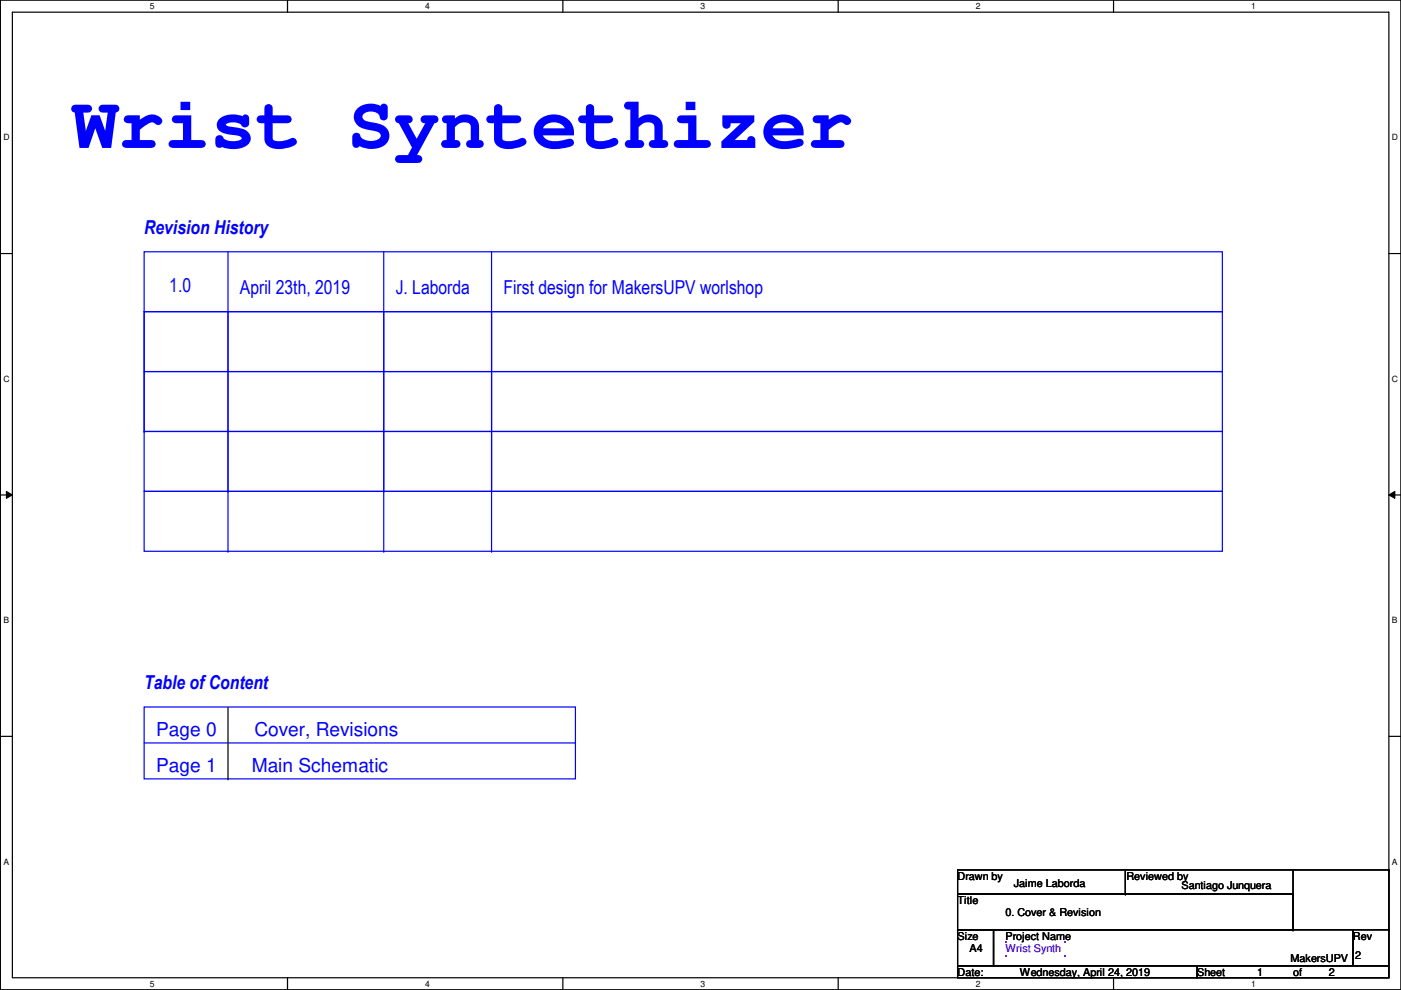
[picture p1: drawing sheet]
<svg xmlns="http://www.w3.org/2000/svg" width="297mm" height="210mm" viewBox="0 0 297 210" stroke-linecap="round" stroke-linejoin="round" font-family="sans-serif">
<defs><g id="words">
<text font-size="16.3" fill="#00f" x="15.3" y="31.4">Wrist Syntethizer</text>
<g font-size="4.1" fill="#00f">
<text x="30.6" y="49.5">Revision History</text>
<text x="35.9" y="62">1.0</text>
<text x="50.9" y="62.2">April 23th, 2019</text>
<text x="83.9" y="62.2">J. Laborda</text>
<text x="106.8" y="62.2">First design for MakersUPV worlshop</text>
<text x="30.6" y="146">Table of Content</text>
<text x="33.1" y="156.1">Page 0</text>
<text x="53.9" y="156.1">Cover, Revisions</text>
<text x="33.1" y="163.7">Page 1</text>
<text x="53.4" y="163.7">Main Schematic</text>
</g>
<g font-size="2.3">
<text x="203" y="191.6">Title</text>
<text x="203" y="186.5">Drawn by</text>
<text x="215" y="188">Jaime Laborda</text>
<text x="238.8" y="186.5">Reviewed by</text>
<text x="250.5" y="188.6">Santiago Junquera</text>
<text x="213.2" y="194.1">0. Cover &amp; Revision</text>
<text x="203" y="199.2">Size</text>
<text x="205.6" y="201.8">A4</text>
<text x="213.2" y="199.2">Project Name</text>
<text x="286.8" y="199.2">Rev</text>
<text x="287.4" y="203.3">2</text>
<text x="203" y="206.8">Date:</text>
<text x="216.2" y="206.8">Wednesday, April 24, 2019</text>
<text x="253.8" y="206.8">Sheet</text>
<text x="266.5" y="206.8">1</text>
<text x="273.6" y="204">MakersUPV</text>
<text x="274.1" y="206.8">of</text>
<text x="281.8" y="206.8">2</text>
</g>
<text font-size="2.3" fill="#f0f" x="213.2" y="201.8">Wrist Synth</text>
<g font-size="1.8">
<text x="31.8" y="1.9">5</text>
<text x="90.1" y="1.9">4</text>
<text x="148.5" y="1.9">3</text>
<text x="206.9" y="1.9">2</text>
<text x="265.3" y="1.9">1</text>
<text x=".7" y="29.8">D</text>
<text x="295.1" y="29.8">D</text>
<text x=".7" y="80.9">C</text>
<text x="295.1" y="80.9">C</text>
<text x=".7" y="132.1">B</text>
<text x="295.1" y="132.1">B</text>
<text x=".7" y="183.3">A</text>
<text x="295.1" y="183.3">A</text>
<text x="31.8" y="209.2">5</text>
<text x="90.1" y="209.2">4</text>
<text x="148.5" y="209.2">3</text>
<text x="206.9" y="209.2">2</text>
<text x="265.3" y="209.2">1</text>
</g>
</g></defs>
<path d="M.1 0h296.9v209.8h-296.9zM2.6 2.6h291.9v204.7h-291.9z" fill="none" stroke="#000" stroke-width=".25"/>
<g fill="#fff">
<path d="M31.8 .3h1v2h-1z"/>
<path d="M31.8 207.6h1v1.9h-1z"/>
</g>
<path d="M61 0v2.6M61 207.3v2.5" fill="none" stroke="#000" stroke-width=".25"/>
<g fill="#fff">
<path d="M90.1 .3h1v2h-1z"/>
<path d="M90.1 207.6h1v1.9h-1z"/>
</g>
<path d="M119.3 0v2.6M119.3 207.3v2.5" fill="none" stroke="#000" stroke-width=".25"/>
<g fill="#fff">
<path d="M148.5 .3h1v2h-1z"/>
<path d="M148.5 207.6h1v1.9h-1z"/>
</g>
<path d="M177.7 0v2.6M177.7 207.3v2.5" fill="none" stroke="#000" stroke-width=".25"/>
<g fill="#fff">
<path d="M206.9 .3h1v2h-1z"/>
<path d="M206.9 207.6h1v1.9h-1z"/>
</g>
<path d="M236.1 0v2.6M236.1 207.3v2.5" fill="none" stroke="#000" stroke-width=".25"/>
<g fill="#fff">
<path d="M265.3 .3h.9v2h-.9z"/>
<path d="M265.3 207.6h.9v1.9h-.9z"/>
<path d="M.7 28.2h1.3v1.9h-1.3z"/>
<path d="M295.1 28.2h1.3v1.9h-1.3z"/>
<path d="M.7 79.3h1.3v2h-1.3z"/>
<path d="M295.1 79.3h1.3v2h-1.3z"/>
</g>
<path d="M.1 53.8h2.5M294.5 53.8h2.5" fill="none" stroke="#000" stroke-width=".25"/>
<g fill="#fff">
<path d="M.7 130.5h1.2v2h-1.2z"/>
<path d="M295.1 130.5h1.2v2h-1.2z"/>
</g>
<path d="M.1 104.9h2.5M294.5 104.9h2.5" fill="none" stroke="#000" stroke-width=".25"/>
<path d="M1.4 104.2l1.2 .7-1.2 .8zM294.5 104.9l1.2-.7v1.5z" fill="#000"/>
<path d="M1.4 104.2l1.2 .7-1.2 .8zM294.5 104.9l1.2-.7v1.5z" fill="none" stroke="#000" stroke-width=".21"/>
<g fill="#fff">
<path d="M.7 181.7h1.2v2h-1.2z"/>
<path d="M295.1 181.7h1.2v2h-1.2z"/>
</g>
<g fill="none" stroke="#000" stroke-width=".25">
<path d="M.1 156.1h2.5M48.3 149.9v15.2M294.5 156.1h2.5M48.3 165.1h.1M203 184.4h71.1v5.1h-71.1zM203 189.5h71.1v7.6h-71.1zM203 197.1h7.6v7.7h-7.6zM210.6 197.1h76.2v7.7h-76.2zM238.6 189.5h.1M238.6 184.7v4.8M274.1 197.1h.1M274.1 189.5v7.6"/>
<path d="M274.1 184.4h20.4M286.8 197.1h7.7v7.7h-7.7zM294.5 184.4h.1M294.5 197.1h.1M294.5 184.4v12.7M203 204.8h50.8v2.5h-50.8zM253.8 204.8h40.7v2.5h-40.7z"/>
</g>
<g fill="none" stroke="#00f" stroke-width=".25">
<path d="M30.6 53.4h228.6v12.7h-228.6zM48.3 53.4v63.5M81.4 53.4v63.5M104.2 53.4v63.5M30.6 78.8h228.6v12.7h-228.6zM30.6 66.1h228.6v12.7h-228.6zM30.6 66.1v25.4M30.6 91.5h228.6v12.7h-228.6zM30.6 91.5h.1M30.6 104.2h228.6v12.7h-228.6zM48.3 104.2h.1M48.3 116.9h.1"/>
<path d="M81.4 104.2h.1M81.4 116.9h.1M104.2 104.2h.1M104.2 116.9h.1M30.6 149.9h91.4v15.2h-91.4zM30.6 157.5h91.4M122 157.5h.1"/>
</g>
<g fill="#f0f">
<path d="M213 199.5h.4v.4h-.4z"/>
<path d="M225.7 199.5h.4v.4h-.4z"/>
<path d="M225.7 202.6h.4v.3h-.4z"/>
<path d="M213 202.6h.4v.3h-.4z"/>
</g>
<g fill="none" stroke="#000" stroke-width=".25">
<path d="M203 184.4h71.1v5.1h-71.1zM203 189.5h71.1v7.6h-71.1zM203 197.1h7.6v7.7h-7.6zM210.6 197.1h76.2v7.7h-76.2zM238.6 189.5h.1M238.6 184.7v4.8M274.1 197.1h.1M274.1 189.5v7.6M274.1 184.4h20.4M286.8 197.1h7.7v7.7h-7.7zM294.5 184.4h.1M294.5 197.1h.1"/>
<path d="M294.5 184.4v12.7M203 204.8h50.8v2.5h-50.8zM253.8 204.8h40.7v2.5h-40.7z"/>
</g>
<g fill="#f0f">
<path d="M213 199.5h.4v.4h-.4z"/>
<path d="M225.7 199.5h.4v.4h-.4z"/>
<path d="M225.7 202.6h.4v.3h-.4z"/>
<path d="M213 202.6h.4v.3h-.4z"/>
</g>
<g fill="none" stroke="#000" stroke-width=".25">
<path d="M203 184.4h71.1v5.1h-71.1zM203 189.5h71.1v7.6h-71.1zM203 197.1h7.6v7.7h-7.6zM210.6 197.1h76.2v7.7h-76.2zM238.6 189.5h.1M238.6 184.7v4.8M274.1 197.1h.1M274.1 189.5v7.6M274.1 184.4h20.4M286.8 197.1h7.7v7.7h-7.7zM294.5 184.4h.1M294.5 197.1h.1"/>
<path d="M294.5 184.4v12.7M203 204.8h50.8v2.5h-50.8zM253.8 204.8h40.7v2.5h-40.7z"/>
</g>
<g fill="#f0f">
<path d="M213 199.5h.4v.4h-.4z"/>
<path d="M225.7 199.5h.4v.4h-.4z"/>
<path d="M225.7 202.6h.4v.3h-.4z"/>
<path d="M213 202.6h.4v.3h-.4z"/>
</g>
<use href="#words"/>
</svg>
